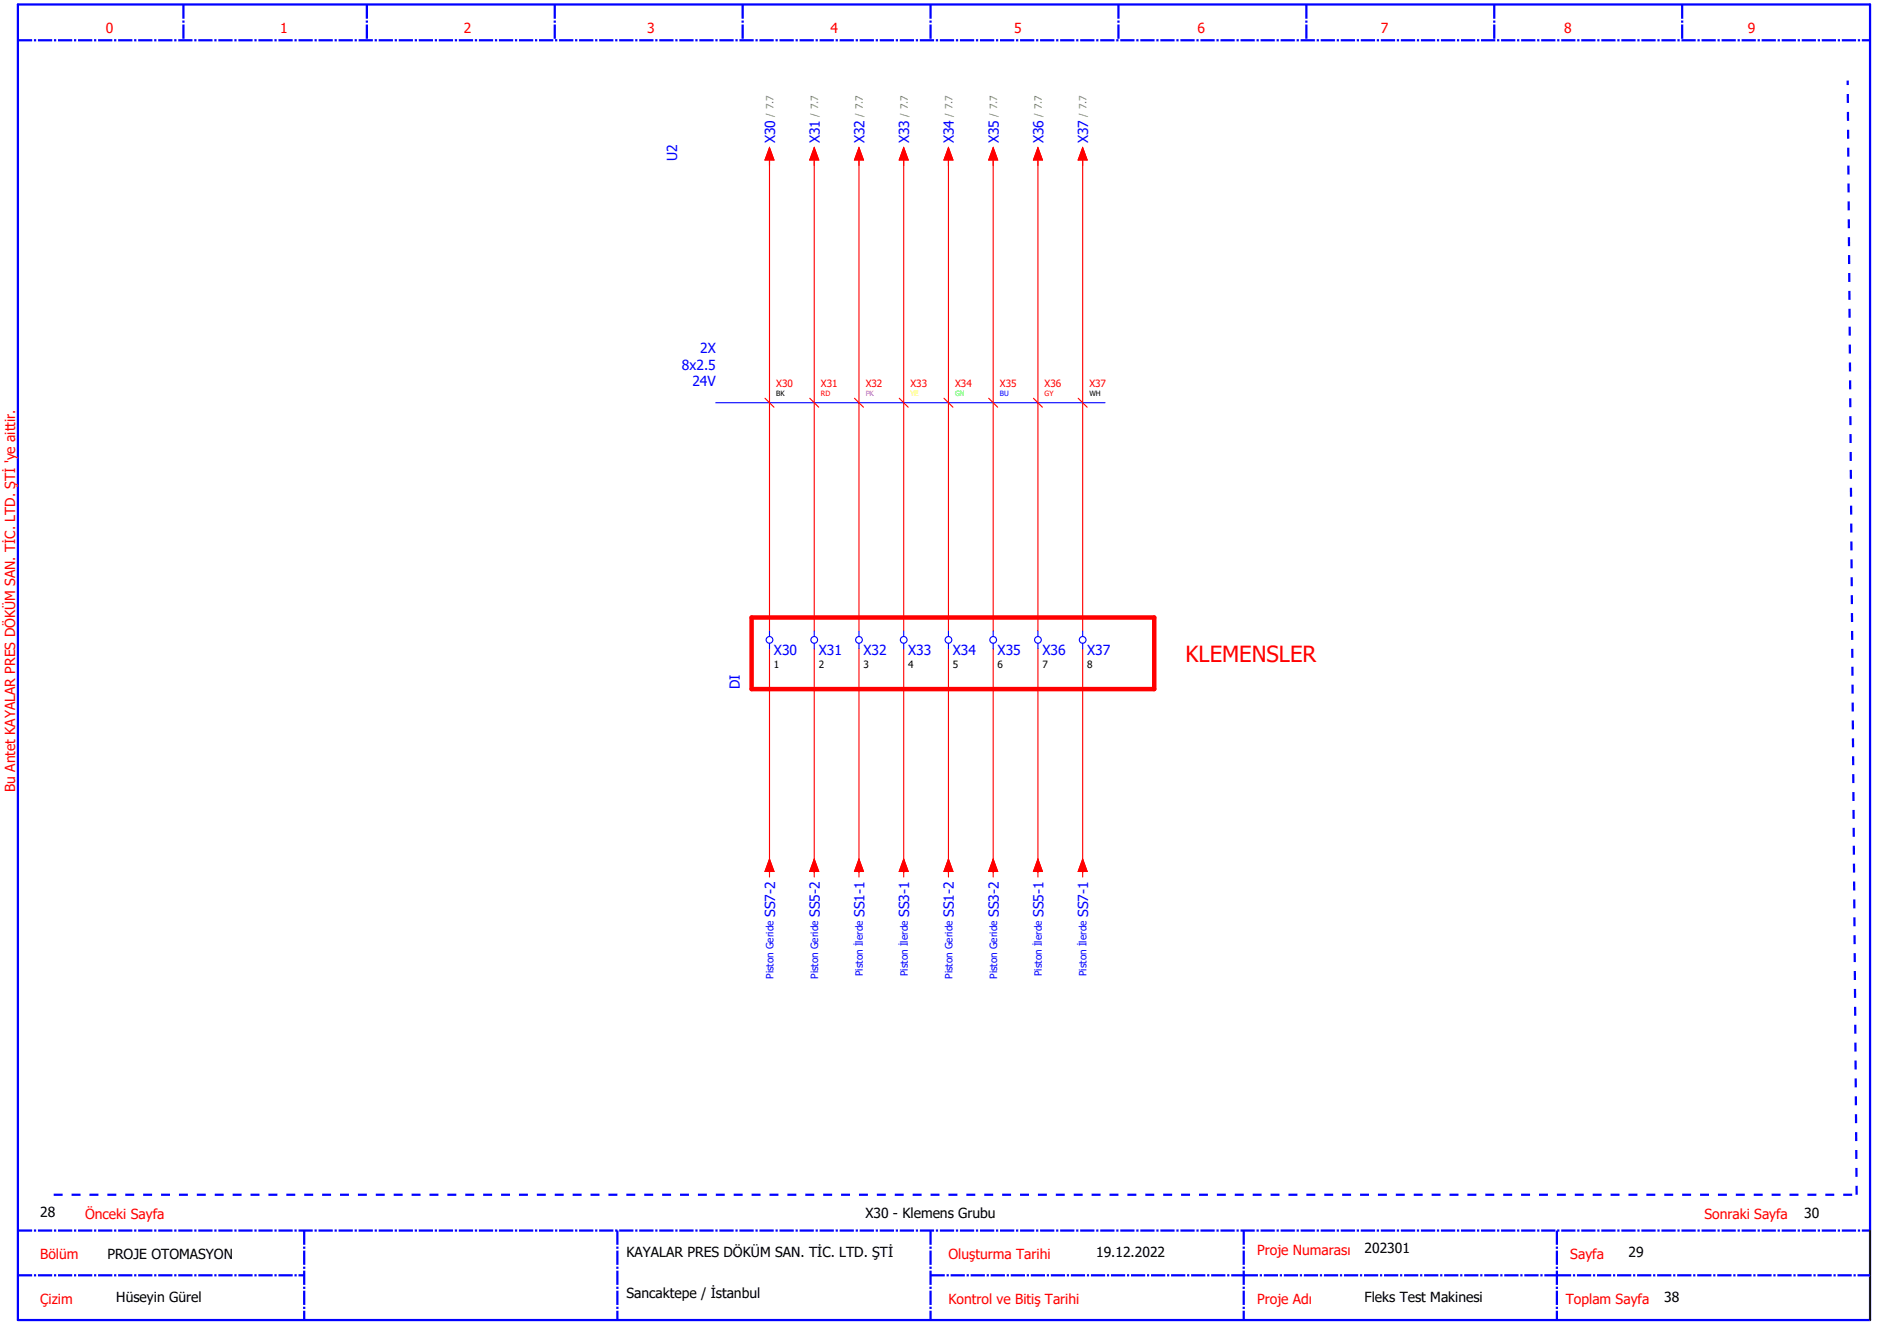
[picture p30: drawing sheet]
<svg xmlns="http://www.w3.org/2000/svg" width="420mm" height="297mm" viewBox="0 0 420 297" stroke-linecap="round" stroke-linejoin="round" font-family="sans-serif">
<defs><g id="words">
<text font-size="5" fill="#f00" x="265" y="148">KLEMENSLER</text>
<g font-size="3.1" fill="#f00">
<text x="23.7" y="7.4">0</text>
<text x="62.7" y="7.4">1</text>
<text x="103.7" y="7.4">2</text>
<text x="144.7" y="7.4">3</text>
<text x="185.7" y="7.4">4</text>
<text x="226.7" y="7.4">5</text>
<text x="267.7" y="7.4">6</text>
<text x="308.7" y="7.4">7</text>
<text x="349.7" y="7.4">8</text>
<text x="390.7" y="7.4">9</text>
<text x="3.4" y="177" transform="rotate(-90 3.4 177)">Bu Antet KAYALAR PRES DÖKÜM SAN. TİC. LTD. ŞTİ 'ye aittir.</text>
<text x="19" y="272.4">Önceki Sayfa</text>
<text x="381" y="272.4">Sonraki Sayfa</text>
<text x="9" y="281.4">Bölüm</text>
<text x="212" y="281.4">Oluşturma Tarihi</text>
<text x="281" y="280.4">Proje Numarası</text>
<text x="351" y="281.4">Sayfa</text>
<text x="9" y="291.4">Çizim</text>
<text x="212" y="291.4">Kontrol ve Bitiş Tarihi</text>
<text x="281" y="291.4">Proje Adı</text>
<text x="350" y="291.4">Toplam Sayfa</text>
</g>
<g font-size="3.1" fill="#00f">
<text x="151.4" y="36" transform="rotate(-90 151.4 36)">U2</text>
<text x="173.2" y="32" transform="rotate(-90 173.2 32)">X30</text>
<text x="183.2" y="32" transform="rotate(-90 183.2 32)">X31</text>
<text x="193.2" y="32" transform="rotate(-90 193.2 32)">X32</text>
<text x="203.2" y="32" transform="rotate(-90 203.2 32)">X33</text>
<text x="213.2" y="32" transform="rotate(-90 213.2 32)">X34</text>
<text x="223.2" y="32" transform="rotate(-90 223.2 32)">X35</text>
<text x="233.2" y="32" transform="rotate(-90 233.2 32)">X36</text>
<text x="243.2" y="32" transform="rotate(-90 243.2 32)">X37</text>
<text x="152.4" y="82.6">8x2.5</text>
<text x="156.5" y="78.9">2X</text>
<text x="154.8" y="86.4">24V</text>
<text x="173" y="146.4">X30</text>
<text x="183" y="146.4">X31</text>
<text x="193" y="146.4">X32</text>
<text x="203" y="146.4">X33</text>
<text x="213" y="146.4">X34</text>
<text x="223" y="146.4">X35</text>
<text x="233" y="146.4">X36</text>
<text x="243" y="146.4">X37</text>
<text x="165.4" y="154" transform="rotate(-90 165.4 154)">DI</text>
<text x="173.2" y="205" transform="rotate(-90 173.2 205)">SS7-2</text>
<text x="183.2" y="205" transform="rotate(-90 183.2 205)">SS5-2</text>
<text x="193.2" y="205" transform="rotate(-90 193.2 205)">SS1-1</text>
<text x="203.2" y="205" transform="rotate(-90 203.2 205)">SS3-1</text>
<text x="213.2" y="205" transform="rotate(-90 213.2 205)">SS1-2</text>
<text x="223.2" y="205" transform="rotate(-90 223.2 205)">SS3-2</text>
<text x="233.2" y="205" transform="rotate(-90 233.2 205)">SS5-1</text>
<text x="243.2" y="205" transform="rotate(-90 243.2 205)">SS7-1</text>
</g>
<g font-size="3.1">
<text x="9" y="272">28</text>
<text x="193.4" y="272.2">X30 - Klemens Grubu</text>
<text x="403.3" y="272.2">30</text>
<text x="24" y="281.4">PROJE OTOMASYON</text>
<text x="140" y="281">KAYALAR PRES DÖKÜM SAN. TİC. LTD. ŞTİ</text>
<text x="245" y="281">19.12.2022</text>
<text x="305" y="280">202301</text>
<text x="364" y="281">29</text>
<text x="26" y="291">Hüseyin Gürel</text>
<text x="140" y="290">Sancaktepe / İstanbul</text>
<text x="305" y="291">Fleks Test Makinesi</text>
<text x="372" y="291">38</text>
</g>
<g font-size="2.2" fill="#7ca552">
<text x="172.9" y="26.1" transform="rotate(-90 172.9 26.1)">/ 7.7</text>
<text x="182.9" y="26.1" transform="rotate(-90 182.9 26.1)">/ 7.7</text>
<text x="192.9" y="26.1" transform="rotate(-90 192.9 26.1)">/ 7.7</text>
<text x="202.9" y="26.1" transform="rotate(-90 202.9 26.1)">/ 7.7</text>
<text x="212.9" y="26.1" transform="rotate(-90 212.9 26.1)">/ 7.7</text>
<text x="222.9" y="26.1" transform="rotate(-90 222.9 26.1)">/ 7.7</text>
<text x="232.9" y="26.1" transform="rotate(-90 232.9 26.1)">/ 7.7</text>
<text x="242.9" y="26.1" transform="rotate(-90 242.9 26.1)">/ 7.7</text>
</g>
<g font-size="2.2" fill="#f00">
<text x="173.5" y="86.4">X30</text>
<text x="183.5" y="86.4">X31</text>
<text x="193.5" y="86.4">X32</text>
<text x="203.5" y="86.4">X33</text>
<text x="213.5" y="86.4">X34</text>
<text x="223.5" y="86.4">X35</text>
<text x="233.5" y="86.4">X36</text>
<text x="243.5" y="86.4">X37</text>
</g>
<g font-size="2.2">
<text x="173" y="149.2">1</text>
<text x="183" y="149.2">2</text>
<text x="193" y="149.2">3</text>
<text x="203" y="149.2">4</text>
<text x="213" y="149.2">5</text>
<text x="223" y="149.2">6</text>
<text x="233" y="149.2">7</text>
<text x="243" y="149.2">8</text>
</g>
<g font-size="2.2" fill="#00f">
<text x="172.9" y="218.8" transform="rotate(-90 172.9 218.8)">Piston Geride</text>
<text x="182.9" y="218.8" transform="rotate(-90 182.9 218.8)">Piston Geride</text>
<text x="192.9" y="218.1" transform="rotate(-90 192.9 218.1)">Piston İlerde</text>
<text x="202.9" y="218.1" transform="rotate(-90 202.9 218.1)">Piston İlerde</text>
<text x="212.9" y="218.8" transform="rotate(-90 212.9 218.8)">Piston Geride</text>
<text x="222.9" y="218.8" transform="rotate(-90 222.9 218.8)">Piston Geride</text>
<text x="232.9" y="218.1" transform="rotate(-90 232.9 218.1)">Piston İlerde</text>
<text x="242.9" y="218.1" transform="rotate(-90 242.9 218.1)">Piston İlerde</text>
</g>
<g font-size="1.6">
<text x="173.5" y="88.5">BK</text>
<text x="243.5" y="88.5">WH</text>
</g>
<g font-size="1.6" fill="#f00">
<text x="183.5" y="88.5">RD</text>
<text x="233.5" y="88.5">GY</text>
</g>
<text font-size="1.6" fill="#f0f" x="193.5" y="88.5">PK</text>
<text font-size="1.6" fill="#ff0" x="203.5" y="88.5">YE</text>
<text font-size="1.6" fill="#0f0" x="213.5" y="88.5">GN</text>
<text font-size="1.6" fill="#00f" x="223.5" y="88.5">BU</text>
</g></defs>
<path d="M4 1h414v294h-414z" fill="none" stroke="#00f" stroke-width=".5"/>
<g fill="none" stroke="#00f" stroke-width=".5" stroke-dasharray="3.2 .4 .5 .4" stroke-linecap="butt">
<path d="M4 9h414M41 1v8M82 1v8M124 1v8M166 1v8M208 1v8M250 1v8M292 1v8M334 1v8M376 1v8M4 275h414M68 275v20"/>
<path d="M138 275v20M208 275v20M278 275v20M348 275v20M4 285h64M208 285h70M278 285h70M348 285h70"/>
</g>
<path d="M418 275v20" fill="none" stroke="#000" stroke-width=".35"/>
<path d="M12 267h403M415 267l-2-249" fill="none" stroke="#00f" stroke-width=".5" stroke-dasharray="2 2" stroke-linecap="butt"/>
<g fill="none" stroke="#f00" stroke-width=".25">
<path d="M172 35.8v105.2M172 33l1 2.8h-2zM182 35.8v105.2M182 33l1 2.8h-2zM192 35.8v105.2M192 33l1 2.8h-2zM202 35.8v105.2M202 33l1 2.8h-2zM212 35.8v105.2M212 33l1 2.8h-2zM222 35.8v105.2M222 33l1 2.8h-2z"/>
<path d="M232 35.8v105.2M232 33l1 2.8h-2zM242 35.8v105.2M242 33l1 2.8h-2zM171 89l2 2M181 89l2 2M191 89l2 2M201 89l2 2M211 89l2 2M221 89l2 2M231 89l2 2M241 89l2 2"/>
<path d="M172 145v51M182 145v51M192 145v51M202 145v51M212 145v51M222 145v51M232 145v51M242 145v51M172 192l1 2.7h-2zM182 192l1 2.7h-2zM192 192l1 2.7h-2zM202 192l1 2.7h-2z"/>
<path d="M212 192l1 2.7h-2zM222 192l1 2.7h-2zM232 192l1 2.7h-2zM242 192l1 2.7h-2z"/>
</g>
<path d="M168 138h90v16h-90z" fill="none" stroke="#f00" stroke-width="1"/>
<g fill="none" stroke="#00f" stroke-width=".25">
<path d="M160 90h87M172 141v1.3M172 143.8v1.2M182 141v1.3M182 143.8v1.2M192 141v1.3M192 143.8v1.2M202 141v1.3M202 143.8v1.2M212 141v1.3M212 143.8v1.2M222 141v1.3"/>
<path d="M222 143.8v1.2M232 141v1.3M232 143.8v1.2M242 141v1.3M242 143.8v1.2"/>
<circle cx="172" cy="143" r=".75"/>
<circle cx="182" cy="143" r=".75"/>
<circle cx="192" cy="143" r=".75"/>
<circle cx="202" cy="143" r=".75"/>
<circle cx="212" cy="143" r=".75"/>
<circle cx="222" cy="143" r=".75"/>
<circle cx="232" cy="143" r=".75"/>
<circle cx="242" cy="143" r=".75"/>
</g>
<g fill="#f00" stroke="#f00" stroke-width=".22">
<path d="M172 192l1 2.7h-2z"/>
<path d="M172 33l1 2.8h-2z"/>
<path d="M182 33l1 2.8h-2z"/>
<path d="M192 33l1 2.8h-2z"/>
<path d="M202 33l1 2.8h-2z"/>
<path d="M212 33l1 2.8h-2z"/>
<path d="M222 33l1 2.8h-2z"/>
<path d="M232 33l1 2.8h-2z"/>
<path d="M242 33l1 2.8h-2z"/>
<path d="M182 192l1 2.7h-2z"/>
<path d="M192 192l1 2.7h-2z"/>
<path d="M202 192l1 2.7h-2z"/>
<path d="M212 192l1 2.7h-2z"/>
<path d="M222 192l1 2.7h-2z"/>
<path d="M232 192l1 2.7h-2z"/>
<path d="M242 192l1 2.7h-2z"/>
</g>
<use href="#words"/>
</svg>
